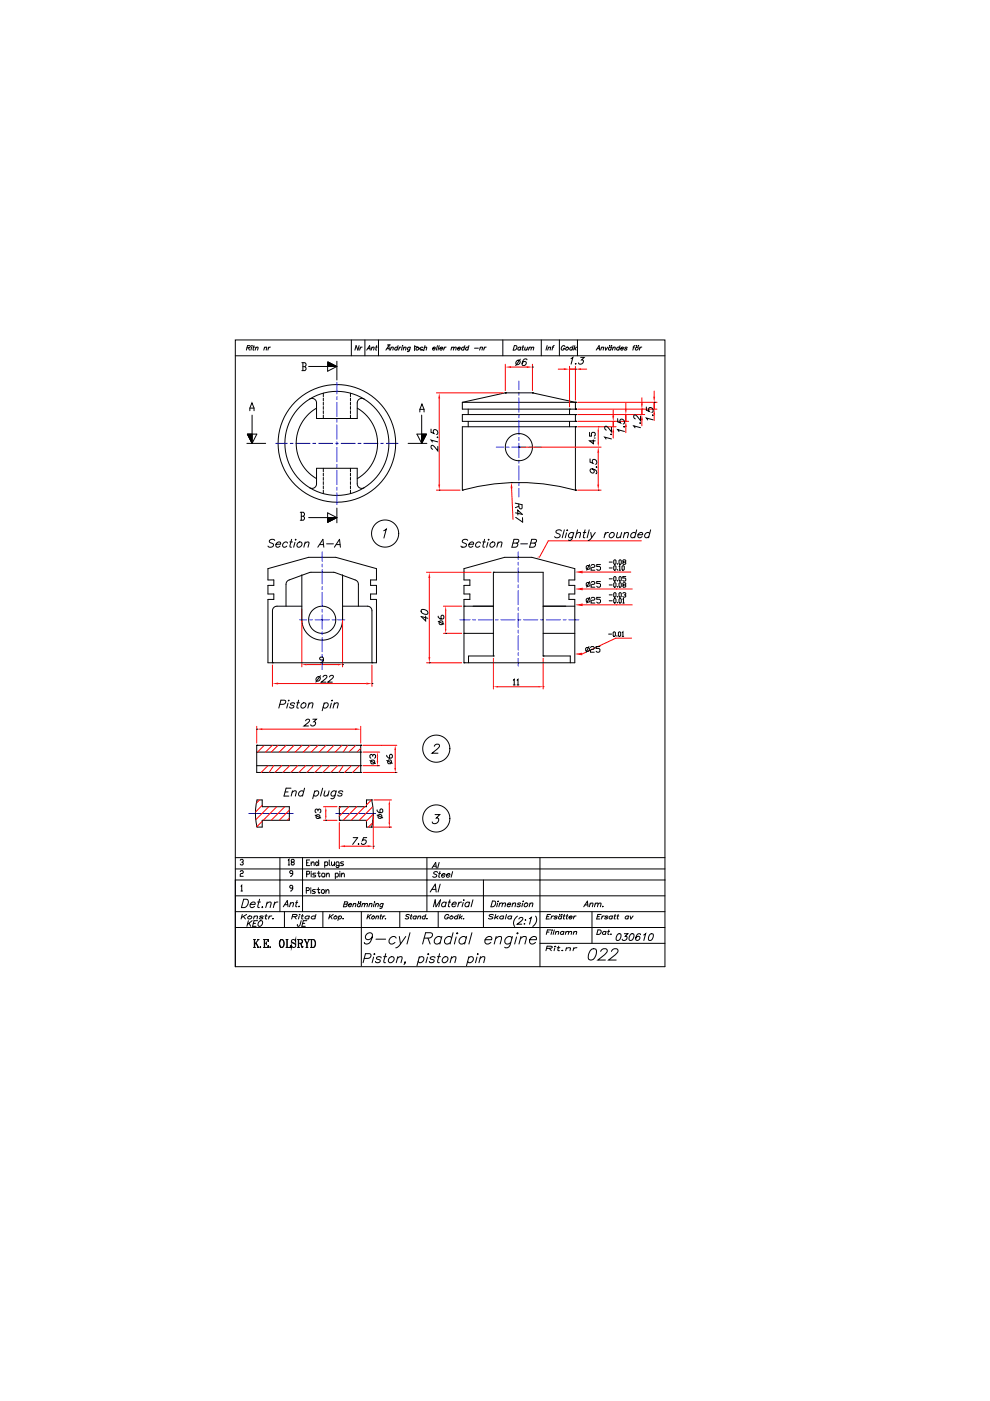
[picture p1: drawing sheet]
<svg xmlns="http://www.w3.org/2000/svg" width="210mm" height="297mm" viewBox="0 0 210 297" stroke-linecap="round" stroke-linejoin="round" font-family="sans-serif">
<g fill="none" stroke="#000" stroke-width=".21">
<path d="M49.9 75.4h91.1M52.4 73.7h.5l.2-.4h-.6l-.2 .9M52.7 73.7l.2 .5M53.4 73.6l-.2 .6M53.4 73.3h.1M53.7 73.6h.3M53.9 73.3l-.2 .7 .2 .2M54.2 73.8l.5-.2-.1 .6M54.3 73.6l-.2 .6M56.1 73.8l.5-.2-.1 .6M56.1 73.6l-.1 .6M57 73.6l-.2 .6"/>
<path d="M57.4 73.6l-.5 .3M74.5 72.1v3.3M76.2 73.3l-.3 .9-.4-.9-.2 .9M76.5 73.6l-.2 .6M76.8 73.6l-.4 .3M77.4 72.1v3.3M77.8 74.2l.6-.9 .1 .9M78 73.9h.5M78.9 73.8l.5-.2-.2 .6M78.9 73.6l-.2 .6M79.7 73.6h.3M79.9 73.3l-.2 .7 .2 .2"/>
<path d="M80.3 72.1v3.3M81.9 74.2l.6-.9 .1 .9M82.1 73.9h.4M82.3 73.1h.1M82.6 73.1h.1M82.9 73.8l.5-.2-.1 .6M83 73.6l-.2 .6M84.3 73.7a.31 .31 0 0 0-.5 0 .31 .31 0 0 0 .3 .5l.1-.1M84.4 73.3l-.2 .9M84.7 73.6l-.2 .6M85.1 73.6l-.5 .3M85.3 73.6l-.2 .6"/>
<path d="M85.3 73.3h.1M85.6 73.8l.5-.2-.1 .6M85.7 73.6l-.2 .6M87 73.7a.31 .31 0 0 0-.5 0 .31 .31 0 0 0 .3 .5l.1-.1M87 73.6l-.2 .8-.4 .1M89.7 73.7a.31 .31 0 0 0-.5 0 .31 .31 0 0 0 .3 .5l.1-.1M90 73.8l.5-.2-.1 .6M90.1 73.3l-.2 .9M91.8 73.9l.5-.1a.3 .3 0 0 0-.4-.2 .3 .3 0 0 0-.1 .4 .3 .3 0 0 0 .5 .1M92.8 73.3l-.3 .9M93.2 73.3l-.3 .9M93.3 73.9l.6-.1a.29 .29 0 0 0-.4-.2 .29 .29 0 0 0-.1 .4 .29 .29 0 0 0 .4 .1"/>
<path d="M94.3 73.6l-.2 .6M94.6 73.6l-.4 .3M95.8 73.8l.5-.2-.2 .6M95.8 73.6l-.2 .6M96.3 73.8l.5-.2-.1 .6M97.1 73.9l.5-.1a.29 .29 0 0 0-.4-.2 .29 .29 0 0 0-.1 .4 .29 .29 0 0 0 .5 .1M98.5 73.7a.31 .31 0 0 0-.4-.1 .31 .31 0 0 0-.2 .4 .31 .31 0 0 0 .4 .2l.1-.1M98.6 73.3l-.3 .9M99.3 73.7a.31 .31 0 0 0-.5 0 .31 .31 0 0 0 .3 .5l.1-.1M99.5 73.3l-.3 .9M100.6 73.8h.9M101.8 73.8l.5-.2-.1 .6"/>
<path d="M101.9 73.6l-.2 .6M102.8 73.6l-.2 .6M103.1 73.6l-.4 .3M106.7 72.1v3.3M109.1 73.3h.3a.57 .57 0 0 1 .1 .7 .57 .57 0 0 1-.7 .2zM110.4 73.7a.31 .31 0 0 0-.5 0 .31 .31 0 0 0 .3 .5l.1-.1M110.5 73.6l-.2 .6M110.8 73.6h.3M111 73.3l-.2 .7 .1 .2M111.4 73.6l-.1 .6 .5-.2M111.9 73.6l-.2 .6M112.2 73.8l.5-.2-.1 .6"/>
<path d="M112.3 73.6l-.2 .6M112.7 73.8l.5-.2-.1 .6M114.8 72.1v3.3M116.1 73.3l-.3 .9M116.3 73.8l.5-.2-.1 .6M116.3 73.6l-.1 .6M117.1 73.6h.3M117.6 73.3l-.3 .1-.2 .8M118.7 72.1v3.3M119.8 73.5a.46 .46 0 0 0-.6-.1 .46 .46 0 0 0-.2 .6 .35 .35 0 0 0 .4 .2 .35 .35 0 0 0 .3-.3h-.2M121.4 73.7a.31 .31 0 0 0-.5 0 .31 .31 0 0 0 .3 .5l.1-.1M121.6 73.3l-.3 .9"/>
<path d="M121.9 73.3l-.2 .9M122 73.9l.2 .3M122.3 73.6l-.6 .4M122.5 72.1v3.3M126.5 74.2l.6-.9 .1 .9M126.7 73.9h.4M127.5 73.8l.5-.2-.1 .6M127.6 73.6l-.2 .6M128.4 73.6l.1 .6 .4-.6M129.3 73.3h.1M129.7 73.7a.31 .31 0 0 0-.6 0 .31 .31 0 0 0 .3 .5l.2-.1M129.7 73.3h.1"/>
<path d="M129.7 73.6l-.2 .6M130 73.8l.5-.2-.1 .6M130.1 73.6l-.2 .6M131.4 73.7a.31 .31 0 0 0-.6 0 .32 .32 0 0 0 .4 .5l.1-.1M131.5 73.3l-.2 .9M131.7 73.9l.5-.1a.29 .29 0 0 0-.4-.2 .29 .29 0 0 0-.1 .4 .29 .29 0 0 0 .5 .1M133 73.7l-.1-.1-.4 .1 .4 .2v.3l-.5-.1M134.3 73.6h.3M134.7 73.3l-.3 .1-.2 .8M135 73.3h.1M135.4 73.3h.1M135.8 73.6l-.2 .6"/>
<path d="M136.1 73.6l-.4 .3M98.1 86.7h23.9M98.1 87.9h23.9M98.1 89.3h23.9M98.1 90.5h23.9M107.2 83.3l-9.1 2h23.9M65.5 118.1h5.7M56.8 127.1v13.4M57.8 129.5v11M64 131.4a4.3 4.3 0 0 0 4.3 4.3 4.3 4.3 0 0 0 4.4-4.3M66 121.3h4.7M49.9 189.9h91.1"/>
<path d="M49.9 193.3h91.1M49.9 196.6h91.1M49.9 181.8h91.1M49.9 184.2h91.1M51.4 193.8l-.3 1M51.6 194.3l.5 .5M51.7 190.6h.6a.97 .97 0 0 1 .4 1.1 .97 .97 0 0 1-.9 .7h-.6zM52.3 193.8l-1.1 .7M52.7 194.3l.6-.1a.39 .39 0 0 1-.2 .6 .39 .39 0 0 1-.5-.4zM53.1 191.7h1v-.2a.58 .58 0 0 0-.7-.3 .58 .58 0 0 0-.4 .7l.1 .2a.52 .52 0 0 0 .4 .3 .52 .52 0 0 0 .5-.3M53.9 194.3l.4-.1h.3l-.1 .6M54 194.2l-.2 .6"/>
<path d="M54.7 191.2h.5M55.1 190.6l-.4 1.5v.2l.3 .1M55.5 192.3h.2zM55.8 194.3l-.2-.1h-.4v.2l.5 .1v.2l-.3 .1-.4-.1M56.2 194.2h.5M56.5 193.8l-.2 .8 .3 .2M56.6 191.5l.5-.3 .4 .1-.2 1.1M56.7 191.2l-.3 1.2M57.1 194.2l-.1 .6M57.7 194.2l-.6 .2M57.8 194.8h.2zM58.3 191.2l-.3 1.2"/>
<path d="M59 191.2a.77 .77 0 0 0-.9 .5M59.4 181.8v11.5M60.1 192.2l.8-1.3 .2 1.3M60.3 193.3v3.3M60.4 191.8h.6M61.1 182.4l.2-.2v1.2M61.1 183.4h.4M61.6 191.6l.4-.3 .3 .1-.2 .8M61.6 191.3l-.2 .9M61.9 182.8l-.1-.2 .1-.4h.4l.1 .2-.1 .4h-.4l-.1 .2 .1 .4h.4l.1-.2-.1-.4M62 194.3h.8l.2-.3-.3-.2h-.6l-.2 1M62.1 185.2h-.5l-.1-.2 .1-.4h.3l.2 .2v.6l-.5 .4"/>
<path d="M62.5 194.3l.3 .5M62.7 191.3h.4M63 190.9l-.3 1.1v.2h.3M63.4 192.2h.1zM63.5 194.2l-.2 .6M63.5 193.9h.1zM63.9 194.2h.5M64.2 181.8v11.5M64.2 193.8l-.2 .8 .3 .2M65 182.9h.4M65 185.3h.5l.2-.2-.2-.4h-.5v1.2M65.6 194.3a.44 .44 0 0 0-.6-.1 .44 .44 0 0 0-.2 .6l.7-.1"/>
<path d="M65.6 194.2l-.2 .6M65.7 182.3h-.7v1.2h.7M66 183.1l.5-.4 .1 .2v.6M66 182.7v.8M66 184.7v.2M66 185.1v.8M66.9 194.3a.5 .5 0 0 0-.6-.1 .5 .5 0 0 0-.3 .5l.3 .1 .5-.1M67 185.1h-.5l-.2 .2 .2 .2h.3l.2 .2-.2 .2h-.5M67 193.8l-.2 1M67.1 182.7l.5 .4-.3 .4-.3-.2zM67.3 185.1h.6M67.6 182.3v1.2"/>
<path d="M67.6 184.7v1l.2 .2 .1-.2M68.4 185.1h.3l.2 .2-.2 .6h-.3l-.2-.2zM68.5 193.3v3.3M68.9 182.9l.1-.2h.4l.1 .2-.1 .6h-.5M68.9 182.7v1.2M69.2 185.5l.5-.4 .1 .2v.6M69.2 185.1v.8M69.8 182.3v1l.2 .2M70 193.8l-.3 1M70.1 194.3l.3 .5M70.3 182.7v.6l.2 .2 .4-.4M70.7 193.8l-.9 .7"/>
<path d="M70.9 182.7v.8M71.1 185.3l.2-.2h.3l.2 .2-.2 .6h-.5M71.1 185.1v1.2M71.9 194.3a.31 .31 0 0 1 .5 0 .31 .31 0 0 1-.2 .5l-.4-.1M71.9 183.5h-.5l-.1-.2 .1-.6h.3l.2 .2v.8l-.2 .2h-.3l-.1-.2M71.9 194.2l-.2 .9M72.1 184.7v.2M72.1 185.1v.8M72.4 185.5l.5-.4 .1 .2v.6M72.4 185.1v.8M72.8 194.7h.1M72.9 182.7h-.5l-.2 .2 .2 .2h.3l.2 .2-.2 .2h-.5"/>
<path d="M73 191.7h.6v.3l-.3 .2h-.5l.3-1 .6 .1v.3l-.3 .1M73.9 191.8l.7-.1a.33 .33 0 0 0-.6 0 .33 .33 0 0 0 .2 .5l.3-.1M74.9 191.7l.3-.2 .3 .1-.1 .6M75 191.5l-.2 .7M76 191.2h.1M76.5 191.7a.34 .34 0 0 0-.5-.2 .34 .34 0 0 0-.2 .4 .34 .34 0 0 0 .4 .3l.1-.1M76.5 191.2h.1M76.5 191.5l-.2 .7M76.6 193.3v11.5M76.8 191.7l.4-.2 .2 .1-.1 .6M76.9 191.5l-.2 .7M77.4 191.7l.3-.2 .2 .1-.1 .6"/>
<path d="M78.1 193.8l-.3 1M78.2 194.3l.3 .5M78.4 191.7l.3-.2 .2 .1-.1 .6M78.4 191.5l-.2 .7M78.7 193.8l-.8 .7M79.4 191.6l-.2 .6M79.4 191.2h.1M79.7 191.7l.3-.2 .3 .1-.2 .6M79.8 191.5l-.2 .7M79.8 194.3l.5-.1-.1 .6M79.8 194.2l-.1 .6M80.6 194.2h.3"/>
<path d="M80.8 193.8l-.2 .8 .2 .2M81.2 191.7a.34 .34 0 0 0-.4-.2 .34 .34 0 0 0-.2 .4 .34 .34 0 0 0 .4 .3l.1-.1M81.3 194.2l-.2 .6M81.3 191.5l-.3 1h-.4M81.6 194.2l-.4 .2M81.8 194.7h.1M84.8 193.3v3.3M86.8 194l-.2-.2-.5 .2 .1 .2 .5 .2v.3l-.3 .1-.5-.1M87 194.2h.4M87.3 193.8l-.2 .8 .2 .2M88.3 194.3a.33 .33 0 0 0-.6 0 .33 .33 0 0 0 .2 .5l.3-.1M88.3 194.2l-.1 .6"/>
<path d="M88.7 194.3l.5-.1-.1 .6M88.7 194.2l-.1 .6M90.2 194.3a.33 .33 0 0 0-.5 0 .33 .33 0 0 0 .2 .5l.2-.1M90.3 193.8l-.2 1M90.6 194.7h.1M90.6 186.5v6.8M91.2 189.1l1.1-1.7 .2 1.7M91.6 188.5h.8M91.9 192.2l.4-1.5 .2 1.5 .9-1.5-.3 1.5M92.9 193.3v3.3M93.4 187.4l-.5 1.7M94.6 191.4a.53 .53 0 0 0-.8 0 .53 .53 0 0 0 .1 .8l.6-.2"/>
<path d="M94.7 191.2l-.3 1M95.1 191.2h.5M95.2 194.1a.5 .5 0 0 0-.8 0 .5 .5 0 0 0 .1 .7h.4l.2-.4h-.3M95.4 190.7l-.3 1.2v.2l.3 .1M95.9 191.6h.8l.1-.1a.47 .47 0 0 0-.8 0 .47 .47 0 0 0 .3 .7l.3-.2M97.1 194.3a.34 .34 0 0 0-.5-.2 .34 .34 0 0 0-.2 .4 .34 .34 0 0 0 .5 .3l.1-.1M97.2 193.8l-.3 1M97.4 191.2l-.3 1M97.6 193.8l-.2 1M97.7 194.4l.2 .4M97.9 191.2l-.4 .1-.3 .3M98.1 194.2l-.7 .4"/>
<path d="M98.3 191.3l-.3 .9M98.3 194.7h.1M98.3 190.8h.2zM99.6 191.4a.53 .53 0 0 0-.8 0 .53 .53 0 0 0 .1 .8l.5-.2M99.6 191.2l-.2 1M100.3 190.7l-.4 1.5M102.5 186.5v10.1M104.5 191h.4a.72 .72 0 0 1 .1 .9 .72 .72 0 0 1-.9 .3zM104.7 194l-.3-.2-.6 .2 .1 .2 .5 .2 .1 .3-.4 .1-.5-.1M105.2 193.8l-.3 1M105.3 194.4l.3 .4M105.5 191.5l-.2 .7"/>
<path d="M105.6 191.1h.1zM105.7 194.2l-.8 .4M106 191.6l.3-.2 .3 .1-.2 .7M106 191.4l-.2 .8M106.6 191.6l.4-.2 .2 .1-.1 .7M106.8 194.3a.39 .39 0 0 0-.6-.1 .39 .39 0 0 0 0 .6l.5-.1M106.8 194.2l-.1 .6M107.4 193.8l-.2 1M107.6 191.8h.7v-.2a.39 .39 0 0 0-.6 0 .39 .39 0 0 0 .2 .6l.3-.2M108.5 194.3a.39 .39 0 0 0-.6-.1 .39 .39 0 0 0 0 .6l.5-.1M108.6 194.2l-.2 .6M108.7 191.6l.4-.2 .3 .1-.2 .7"/>
<path d="M108.8 191.4l-.2 .8M109.8 194.2a1.63 1.63 0 0 0-.6 2.2M110.1 194.8a.44 .44 0 0 1 .4-.3 .44 .44 0 0 1 .4 .2l-.3 .5-.9 .7h1M110.4 191.6l-.1-.2-.5 .2 .5 .3-.1 .3h-.3l-.2-.2M110.9 191.5l-.2 .7M110.9 191.1h.1zM111.2 195.8h.1zM111.3 191.6a.36 .36 0 0 1 .6-.1 .36 .36 0 0 1-.1 .5l-.3 .2h-.2l-.1-.3zM111.4 195h.1zM112.3 194.7l.4-.2-.4 1.4M112.4 191.6l.3-.2 .3 .1-.1 .7M112.5 191.4l-.3 .8"/>
<path d="M113.6 194.2a1.58 1.58 0 0 1-.6 2.2M114.5 200h26.5M114.5 186.5v18.4M116 194.3h.4M116 197.6h.4M116.8 193.8h-.7l-.3 1h.7M116.9 197.1h-.8l-.2 1M117 194.2l-.2 .6M117 197.5l-.1 .6M117.1 197.2h.1zM117.4 194.2l-.5 .2M117.6 197.1l-.3 1"/>
<path d="M117.9 197.6l.6-.1-.1 .6M117.9 197.4l-.1 .7M118.2 194.3l-.5-.1-.1 .2 .5 .1v.2l-.3 .1-.3-.1M118.7 193.9h.1M119.1 194.3a.34 .34 0 0 0-.4-.2 .34 .34 0 0 0-.2 .4 .34 .34 0 0 0 .4 .3l.1-.1M119.1 193.9h.1M119.2 194.2l-.2 .6M119.5 194.2h.3M119.6 197.6a.37 .37 0 0 0-.6-.1 .37 .37 0 0 0 .1 .6l.4-.2M119.6 197.4l-.1 .7M119.7 193.8l-.2 .8 .2 .2M120 197.6l.6-.1-.1 .6"/>
<path d="M120.1 197.4l-.2 .7M120.1 194.2h.4M120.4 193.8l-.3 .8 .3 .2M120.6 197.6l.6-.1-.1 .6M120.7 194.4l.7-.1a.32 .32 0 0 0-.6 0 .32 .32 0 0 0 .2 .5l.3-.1M121.7 197.6l.6-.1-.1 .6M121.8 197.4l-.2 .7M121.8 194.2l-.2 .6M122.2 194.2l-.5 .2M123.8 192.2l.8-1.2 .1 1.2M124.1 191.8h.6M125.2 191.6l.3-.2 .3 .1-.2 .7"/>
<path d="M125.2 191.4l-.2 .8M125.6 193.3v6.7M126.2 191.6l.4-.2 .3 .1-.2 .7M126.3 191.4l-.2 .8M126.7 194.3h.4M126.8 197.1h.4a.5 .5 0 0 1 .3 .6 .5 .5 0 0 1-.5 .4h-.4zM126.9 191.6l.3-.2 .3 .1-.2 .7M127.5 193.8h-.7l-.2 1h.7M127.7 194.2l-.1 .6M127.8 192.2h.1zM128.2 194.2l-.5 .2M128.5 197.6a.37 .37 0 0 0-.5-.1 .37 .37 0 0 0 0 .6l.4-.2"/>
<path d="M128.6 197.4l-.2 .7M128.9 197.4h.4M128.9 194.3l-.1-.1h-.4v.2l.4 .1v.2l-.2 .1-.4-.1M129.2 197.1l-.3 .8 .3 .2M129.5 198h.1zM129.9 194.3a.35 .35 0 0 0-.5-.2 .35 .35 0 0 0-.2 .4 .35 .35 0 0 0 .5 .3l.1-.1M129.9 194.2l-.1 .6M130.2 194.2h.4M130.5 193.8l-.2 .8 .2 .2M130.9 194.2h.4M131.1 198l.4-.1a.81 .81 0 0 1 .1 1 .81 .81 0 0 1-.8 .4v-.8zM131.1 193.8l-.2 .8 .2 .2"/>
<path d="M132.4 197.9h.8l-.6 .6h.2a.53 .53 0 0 1-.1 .8 .53 .53 0 0 1-.7-.2M133.3 194.3a.34 .34 0 0 0-.6 0 .34 .34 0 0 0 .3 .5l.2-.1M133.3 194.2l-.1 .6M133.7 194.2l.1 .6 .5-.6M133.8 198h.6a.86 .86 0 0 1 0 .9 .86 .86 0 0 1-.9 .4v-.8zM135.9 198.1l-.1-.1a.79 .79 0 0 0-.9 .4 .79 .79 0 0 0 .2 1 .46 .46 0 0 0 .6-.4 .46 .46 0 0 0-.3-.5l-.6 .4M136.5 198.2l.4-.3-.3 1.5M138 198h.5a.86 .86 0 0 1 0 .9 .86 .86 0 0 1-.9 .4l-.1-.6zM141 186.5h-91.1v18.4M115.9 201h1l.3-.2-.4-.2h-.7l-.3 .9M116.5 201l.4 .5M117.7 200.6h.1z"/>
<path d="M117.7 200.9l-.2 .6M118.2 200.9h.6M118.5 200.6l-.2 .7 .4 .2M119.2 201.5h.1zM120.1 201.1l.9-.2-.1 .6M120.2 200.9l-.2 .6M121.7 200.9l-.2 .6M122.4 200.9h-.5l-.3 .3M125.5 201.2l.4-.1 .5 .1a1.8 1.8 0 0 1-1 2.3l-.5-.1a1.98 1.98 0 0 1 .6-2.2zM127.4 201.7a.74 .74 0 0 1 .7-.6 .74 .74 0 0 1 .7 .5l-.5 .8-1.5 1.1h1.6M129.7 201.7a.73 .73 0 0 1 .7-.6 .73 .73 0 0 1 .7 .5l-.6 .8-1.4 1.1h1.6"/>
<circle cx="88.5" cy="73.9" r=".32"/>
<circle cx="120.2" cy="73.9" r=".32"/>
<circle cx="135" cy="73.9" r=".32"/>
<circle cx="71.5" cy="94" r="11"/>
<circle cx="71.5" cy="94" r="12.5"/>
<circle cx="68.3" cy="131.4" r="2.88"/>
<circle cx="71.1" cy="194.5" r=".33"/>
<circle cx="79.1" cy="194.5" r=".32"/>
<circle cx="95.7" cy="194.5" r=".34"/>
</g>
<g fill="none" stroke="#00f" stroke-width=".21">
<path d="M58.5 94h2.5M61.6 94h.6M62.8 94h3M66.4 94h.6M67.6 94h3M71.2 94h.6M72.4 94h3M76 94h.6M77.2 94h3M80.8 94h.6M82 94h2.4M68.3 117v2"/>
<path d="M68.3 119.6v.6M63.5 131.4h1.5M65.6 131.4h.6M66.8 131.4h3M68.3 120.8v3M68.3 124.4v.6M68.3 125.6v3M68.3 129.2v.6M68.3 130.4v3M68.3 134v.6M68.3 135.2v3M68.3 138.8v.6"/>
<path d="M68.3 140v1.9M70.4 131.4h.6M71.6 131.4h1.5"/>
</g>
<path d="M64 129.1v12.3M65 140.9h6.7" fill="none" stroke="#f00" stroke-width=".21"/>
<path d="M64 140.9l1-.2v.3z" fill="#f00"/>
<path d="M65.5 118.1l-8.7 2.4v2.4h1.3v1.2h-1.3v1.8h1.3v1.2h-1.3M64 128.5h-5.3a.96 .96 0 0 0-.9 1M64 121.8v9.6M66 121.3l-4.6 1.6a.97 .97 0 0 0-.7 1v4.6M68.6 139.9h-.6l-.2-.4 .2-.2h.4l.2 .2v.6l-.4 .4h-.2M78.9 129.5v11M79.9 127.1v13.4" fill="none" stroke="#000" stroke-width=".21"/>
<path d="M72.7 129.1v12.3" fill="none" stroke="#f00" stroke-width=".21"/>
<path d="M71.7 140.7l1 .2-1 .1z" fill="#f00"/>
<g fill="none" stroke="#000" stroke-width=".21">
<path d="M71.2 118.1l8.7 2.4v2.4h-1.3v1.2h1.3v1.8h-1.3v1.2h1.3M70.7 121.3l4.6 1.6a.96 .96 0 0 1 .7 1v4.6M72.7 121.8v9.6M72.7 128.5h5.2a.95 .95 0 0 1 1 1M54.5 158h.1M54.5 159.4h22M54.5 158v5.7h22M54.5 158h22M72.7 140.9h.1M54.5 162.3h22M61.4 171h-5.8v-1.4h-1.1l-.3 2.8 .3 2.9h1.1v-1.4h5.8M72 173.9h5.7"/>
<path d="M72 171h5.7"/>
</g>
<path d="M52.8 172.4h9.4M71.2 172.4h8.5" fill="none" stroke="#00f" stroke-width=".21"/>
<path d="M68.9 172.9h.4l-.2 1z" fill="#f00"/>
<path d="M61.4 171v2.9M66.8 172.8l1.2 .6M67 172.9l.2-.2h.4l.2 .2v.4l-.2 .2h-.4l-.2-.2zM67.4 171.9l-.2-.4-.4 .2v.4l.2 .2M67.4 171.7l.2-.2 .4 .2v.4l-.2 .2M69.1 173.9h.1M72 173.9h.1M72 171v2.9" fill="none" stroke="#000" stroke-width=".21"/>
<path d="M68.6 173.9h2.9M68.6 171h2.9" fill="none" stroke="#f00" stroke-width=".21"/>
<path d="M69.1 171l.2 1h-.4z" fill="#f00"/>
<path d="M69.1 172v.9M79.3 175.3h3.8M82.6 170.5v3.9" fill="none" stroke="#f00" stroke-width=".21"/>
<path d="M98.1 85.3v1.4M98.1 90.5v13.4M72 171h.1M77.7 173.9v1.4h1.1M78.8 169.6l.4 2.8-.4 2.9M78.8 175.3h.1M80 171.7v.2l.4 .4h.6l.2-.2v-.4l-.2-.2-.4 .2v.6M80 172.8l1.2 .6M80.4 172.7h.4l.2 .2v.4l-.2 .2h-.4l-.2-.2v-.4z" fill="none" stroke="#000" stroke-width=".21"/>
<path d="M82.4 174.4h.3l-.1 .9z" fill="#f00"/>
<g fill="none" stroke="#000" stroke-width=".21">
<path d="M98.1 87.9v1.4M99.3 86.7v1.2M99.3 89.3v1.2M76.5 158v5.7M76.5 163.7h.1M76.5 162.3h.1M78.5 161.2l1.2 .6M78.8 169.6h.1M78.8 169.6h-1.1v1.4M78.9 161.1h.4l.2 .2v.4l-.2 .2h-.4l-.2-.2v-.4zM79.1 160.3l-.2-.4-.4 .2v.4l.2 .2M79.1 160.1l.2-.2 .4 .2v.4l-.2 .2"/>
<path d="M80.1 162.3h.1M82.6 175.3h.1"/>
</g>
<path d="M81 158h3.2M77 163.7h7.2M77 162.3h3.5M79.3 169.6h3.8M80.1 160.4v.9" fill="none" stroke="#f00" stroke-width=".21"/>
<path d="M79.9 161.3h.3l-.1 1z" fill="#f00"/>
<path d="M76.5 158h.1M76.5 159.4h.1" fill="none" stroke="#000" stroke-width=".21"/>
<path d="M77 159.4h3.5M77 158h4" fill="none" stroke="#f00" stroke-width=".21"/>
<path d="M80.1 159.4l.1 1h-.3z" fill="#f00"/>
<path d="M82 160.1v.2l.4 .4h.6l.2-.2v-.4l-.4-.2-.2 .2v.6M82 161.2l1.2 .6M82.2 161.3l.2-.2h.4l.2 .2v.4l-.2 .2h-.4l-.2-.2z" fill="none" stroke="#000" stroke-width=".21"/>
<path d="M83.8 158.8v4.3" fill="none" stroke="#f00" stroke-width=".21"/>
<g fill="#f00">
<path d="M82.6 169.6l.1 .9h-.3z"/>
<path d="M83.7 162.8h.3l-.2 .9z"/>
</g>
<path d="M83.8 163.7h.1" fill="none" stroke="#000" stroke-width=".21"/>
<path d="M83.8 158l.2 .9h-.3z" fill="#f00"/>
<g fill="none" stroke="#000" stroke-width=".21">
<path d="M52.4 94h4M52.5 92h2l-1 2zM52.5 92v.1M52.6 92l-.1 .1M52.7 92l-.2 .2M52.8 92l-.2 .2M52.9 92l-.3 .3M53 92l-.4 .4M53 87.1v-.6l.4-1.1 .5 1.1v.6M53 86.5h.9M53 92l-.3 .4M53.1 92l-.4 .5"/>
<path d="M53.2 92l-.5 .5M53.3 92l-.6 .6M53.4 92l-.6 .6M53.5 88v6M53.5 92.5l-.5 .5M53.5 92.4l-.6 .6M53.5 92.4l-.6 .5M53.5 92.3l-.6 .6M53.5 92.2l-.6 .6M53.5 92.1l-.7 .6M53.5 92l-.7 .7M53.5 92.6l-.5 .5"/>
<path d="M53.5 92.7l-.5 .4M53.5 92.8l-.4 .4M53.5 92.9l-.4 .3M53.5 93l-.4 .3M53.5 93l-.4 .4M53.5 93.1l-.3 .3M53.5 93.2l-.3 .3M53.5 93.3l-.3 .2M53.5 93.4l-.2 .2M53.5 93.5l-.2 .1M53.5 93.5l-.2 .2M53.5 93.6l-.2 .2"/>
<path d="M53.5 93.7l-.1 .1M53.5 93.8l-.1 .1M53.5 93.9h-.1M53.5 94h.1M112.8 118.1l9.1 2.4M115.2 139.1h5.8M115.2 134.3h6.7M115.2 128.5h6.7M90.6 181.8v4.8"/>
</g>
<path d="M116.3 114.6h19.7" fill="none" stroke="#f00" stroke-width=".21"/>
<path d="M97.6 131.4h2.1M100.3 131.4h.6M101.5 131.4h3M105.1 131.4h.6M106.3 131.4h3M109.9 131.4h.6M111.1 131.4h3M114.7 131.4h.6M115.9 131.4h3M119.5 131.4h.6M120.7 131.4h2.1" fill="none" stroke="#00f" stroke-width=".21"/>
<path d="M104.7 145.6l.9-.2v.3z" fill="#f00"/>
<path d="M107.1 118.1l-8.7 2.4M104.7 121.3h5.2" fill="none" stroke="#000" stroke-width=".21"/>
<path d="M94.4 133.3h.3l-.2 1z" fill="#f00"/>
<g fill="none" stroke="#000" stroke-width=".21">
<path d="M92.9 130.6v.2l.4 .4h.6l.2-.2v-.4l-.4-.2-.2 .2v.6M92.9 131.7l1.2 .6M93.1 131.8l.2-.2h.4l.2 .2v.4l-.2 .2h-.4l-.2-.2zM94.5 134.3h.1M98.4 134.3h.1M98.4 134.3h6.3M98.4 122.9h1.3M98.4 124.1h1.3M98.4 125.9h1.3M98.4 128.5h6.3M99.7 127.1h-1.3v13.4M104.7 139.1h-5.3v1.4"/>
<path d="M104.7 139.1h.1M104.7 121.3v17.8"/>
</g>
<path d="M94.1 134.3h3.8M94.1 128.5h3.8M94.5 129.5v3.8M104.7 139.5v6.6" fill="none" stroke="#f00" stroke-width=".21"/>
<path d="M94.5 128.5l.2 1h-.3z" fill="#f00"/>
<path d="M98.4 128.5h.1M98.4 120.5v2.4M98.4 124.1v1.8M99.7 122.9v1.2M99.7 125.9v1.2M100.3 128.5h4.4M115.2 121.3v17.8M108.9 144.2l.2-.2v1.2M108.9 145.2h.4M109.7 144.2l.2-.2v1.2M109.7 145.2h.4" fill="none" stroke="#000" stroke-width=".21"/>
<path d="M109.9 117v1.6M109.9 119.2v.6M109.9 120.4v3M109.9 124v.6M109.9 125.2v3M109.9 128.8v.6M109.9 130v3M109.9 133.6v.6M109.9 134.8v3M109.9 138.4v.6M109.9 139.6v1.6" fill="none" stroke="#00f" stroke-width=".21"/>
<path d="M115.2 139.5v6.6M105.6 145.6h8.6" fill="none" stroke="#f00" stroke-width=".21"/>
<path d="M114.2 145.4l1 .2-1 .1z" fill="#f00"/>
<path d="M116.3 114.6l-1.9 3.5M115.2 145.6h.1" fill="none" stroke="#f00" stroke-width=".21"/>
<path d="M107.1 118.1h5.7M109.9 121.3h5.3M115.2 139.1h.1" fill="none" stroke="#000" stroke-width=".21"/>
<path d="M113.9 118.1l.4-.1 .3 .2z" fill="#f00"/>
<path d="M121 139.1v1.4M121.9 127.1v13.4M125.2 137.3l.2-.2h.4l.2 .2-.2 .4h-.4l-.2 .2v.4h.8M127.2 137.1h-.8v.4h.6l.2 .2v.4l-.2 .2h-.4l-.2-.2" fill="none" stroke="#000" stroke-width=".21"/>
<path d="M130.6 135.3l-7.1 3.3" fill="none" stroke="#f00" stroke-width=".21"/>
<path d="M121.8 138.6l1.7-.2v.5z" fill="#f00"/>
<g fill="none" stroke="#000" stroke-width=".21">
<path d="M125.4 119.9l.2-.2h.4l.2 .2-.2 .4h-.4l-.2 .2v.4h.8M127.4 119.7h-.8v.4h.6l.2 .2v.4l-.2 .2h-.4l-.2-.2M120.7 122.9v1.2M124.4 137.3h.4l.2 .2v.4l-.2 .2h-.4l-.2-.2v-.4zM124.9 137.1l-.6 1.2M125.4 123.5l.2-.2h.4l.2 .2-.2 .4h-.4l-.2 .2v.4h.8M125.4 126.8l.2-.2h.4l.2 .2-.2 .4h-.4l-.2 .2v.4h.8M127.4 123.3h-.8v.4h.6l.2 .2v.4l-.2 .2h-.4l-.2-.2M127.4 126.6h-.8v.4h.6l.2 .2v.4l-.2 .2h-.4l-.2-.2M129.1 134.4h.6M130.1 134.1l.1-.2 .3 .2v.6l-.1 .2-.3-.2zM130.9 134.7v.2"/>
<path d="M131.2 134.1l.1-.2 .4 .2v.6l-.2 .2-.3-.2zM132 134.1l.1-.2v1M132 134.9h.3"/>
</g>
<path d="M123.6 128.2h7.1M123.6 124.9h7.1M123.6 121.3h6.9M130.6 135.3h3.4" fill="none" stroke="#f00" stroke-width=".21"/>
<path d="M121.9 128.2l1.7-.3v.6z" fill="#f00"/>
<path d="M120.7 124.1h1.2v1.8h-1.2v1.2h1.2" fill="none" stroke="#000" stroke-width=".21"/>
<path d="M121.9 124.9l1.7-.3v.5z" fill="#f00"/>
<path d="M120.7 122.9h1.2M124.3 123.7l.2-.2h.4l.2 .2v.4l-.2 .2h-.4l-.2-.2zM124.5 126.8h.4l.2 .2v.4l-.2 .2h-.4l-.2-.2v-.4zM125 126.6l-.6 1.2M125 123.3l-.6 1.2" fill="none" stroke="#000" stroke-width=".21"/>
<path d="M121.9 121.3l1.7-.3v.5z" fill="#f00"/>
<g fill="none" stroke="#000" stroke-width=".21">
<path d="M67.1 99.3v3.3a.96 .96 0 0 1-1.4 .8M68.6 99.3v.7M74.3 99.3v.7M75.8 99.3v3.3a.96 .96 0 0 0 1.4 .8M89.1 87.3v-.5l.4-1.2 .4 1.2v.5M89.1 86.8h.8M107.2 83.3h.1M107.2 83.3h5.7M110.1 94.8h.1M112.9 83.3h.1M112.9 83.3l9.1 2v1.4M120.8 86.7v1.2"/>
<path d="M120.8 89.3v1.2M122 90.5h.1M122 89.3h.1M122 86.7h.1M122 87.9h.1M122 87.9v1.4M122 90.5v13.4M125 91.7v.8h.4v-.6l.2-.2h.4l.2 .2v.4l-.2 .2M125.8 93.3v.8l-.8-.6h1.2M126 92.9h.2M63.7 108.6h.7l.2 .3-.2 .5M63.9 109.4h.5l.2 .6-.2 .3h-.7"/>
<path d="M63.9 108.6v1.7M65.5 109.7h6M68.6 100.3v.6M68.6 101.2v.6M68.6 102.1v.6M68.6 103v.6M68.6 103.9v.7M69.5 108.7l2 1-2 1zM69.5 109.7l.7 .7M69.5 109.8l.6 .6M69.5 109.9l.5 .5M69.5 110l.5 .5"/>
<path d="M69.5 110.1l.4 .4M69.5 110.2l.4 .3M69.5 110.2l.3 .4M69.5 110.3l.3 .3M69.5 110.4l.2 .2M69.5 110.5l.2 .1M69.5 110.6l.1 .1M69.5 110.7h.1M69.6 109.7l.6 .7M69.7 109.7l.6 .6M69.8 109.7l.6 .6M69.9 109.7l.5 .5"/>
<path d="M70 109.7l.5 .5M70.1 109.7l.4 .5M70.2 109.7l.4 .5M70.2 109.7l.5 .4M70.3 109.7l.4 .4M70.4 109.7l.4 .4M70.5 109.7l.3 .3M70.6 109.7l.3 .3M70.7 109.7l.2 .3M70.8 109.7l.2 .3M70.8 109.7l.2 .2M70.9 109.7l.2 .2"/>
<path d="M71 109.7l.2 .2M71.1 109.7l.1 .1M71.2 109.7l.1 .1M71.3 109.7v.1M71.4 109.7v.1M71.4 109.7h.1M71.5 107.7v3.1M74.3 100.3v.6M74.3 101.2v.6M74.3 102.1v.6M74.3 103v.6M74.3 103.9v.7"/>
<path d="M125 119.7l-.6 1.2M129.2 119.2h.7M130.2 118.8l.1-.1 .4 .1v.7l-.2 .1-.3-.1zM131 119.5v.1M131.3 118.8l.2-.1 .3 .1v.7l-.2 .1-.3-.1zM132.3 119.2l-.2-.2 .2-.3 .4 .1-.1 .4-.5 .1 .2 .3 .4-.1-.1-.3M121.9 120.5v2.4M124.3 120.1l.2-.2h.4l.2 .2v.4l-.2 .2h-.4l-.2-.2zM129.2 122.7h.7M129.2 126.1h.7M129.2 124h.7M129.2 127.4h.7"/>
<path d="M129.2 120.4h.7M130.2 122.4l.1-.2 .4 .2v.6l-.2 .2-.3-.2zM130.2 125.8l.1-.2 .4 .2v.6l-.2 .2-.3-.2zM130.2 123.7l.1-.2 .4 .2v.6l-.2 .2-.3-.2zM130.2 127l.1-.1 .4 .1v.7l-.2 .1-.3-.1zM130.2 120.1l.1-.2 .4 .2v.6l-.2 .2-.3-.2zM131 120.7v.2M131 123v.2M131 124.3v.2M131 126.4v.2M131 127.7v.1M131.3 122.4l.2-.2 .3 .2v.6l-.2 .2-.3-.2z"/>
<path d="M131.3 125.8l.2-.2 .3 .2v.6l-.2 .2-.3-.2zM131.3 123.7l.2-.2 .3 .2v.6l-.2 .2-.3-.2zM131.3 127l.2-.1 .3 .1v.7l-.2 .1-.3-.1zM131.3 120.1l.2-.2v1M131.3 120.9h.3M131.9 120.1l.2-.2 .3 .2v.6l-.1 .2-.4-.2zM132.1 125.8l.5-.2 .1 .3-.3 .2M132.1 127l.2-.1v.9M132.1 127.8h.3M132.3 124l-.2-.2 .2-.3 .4 .2-.1 .3-.5 .2 .2 .3 .4-.2-.1-.3M132.6 126.1l.1 .2-.1 .3-.5-.2M132.7 122.2h-.6v.3h.5l.1 .2-.1 .5-.5-.2"/>
<circle cx="110.1" cy="94.8" r="2.88"/>
</g>
<path d="M130.5 121.3h3.3M130.7 128.2h3.4M130.7 124.9h3.4" fill="none" stroke="#f00" stroke-width=".21"/>
<g fill="none" stroke="#00f" stroke-width=".21">
<path d="M71.5 81v2.5M71.5 84.1v.6M71.5 85.3v3M71.5 88.9v.6M71.5 90.1v3M71.5 93.7v.6M71.5 94.9v3M71.5 98.5v.6M71.5 99.7v3M105.3 94.8h1.5M107.4 94.8h.6M108.6 94.8h3"/>
<path d="M110.1 80.8v1.8M110.1 83.2v.6M110.1 84.4v3M110.1 88v.6M110.1 89.2v3M110.1 92.8v.6M110.1 94v3M110.1 97.6v.6M110.1 98.8v3M112.2 94.8h.6M113.4 94.8h1.5M71.5 103.3v.6"/>
<path d="M71.5 104.5v2.4M110.1 102.3v.6M110.1 103.5v1.8"/>
</g>
<path d="M126.9 90.5l.2 .9h-.4z" fill="#f00"/>
<path d="M126.9 91.4v2.4" fill="none" stroke="#f00" stroke-width=".21"/>
<path d="M126.7 93.8h.4l-.2 1z" fill="#f00"/>
<g fill="none" stroke="#000" stroke-width=".21">
<path d="M64 76.9h.7l.2 .3-.2 .5M64.2 77.7h.5l.2 .6-.2 .3h-.7M64.2 76.9v1.7M69.5 76.7h.1M69.6 76.7l-.1 .1M69.7 76.8l-.2 .1M69.7 76.8l-.2 .2M69.8 76.8l-.3 .3M69.8 76.8l-.3 .4M69.9 76.9l-.4 .4M70 76.9l-.5 .5M70 77l-.5 .5"/>
<path d="M70.1 77l-.6 .6M70.2 77l-.7 .7v1l2-1h-6M70.2 77l-.6 .7M70.3 77.1l-.6 .6M70.4 77.1l-.6 .6M70.4 77.2l-.5 .5M70.5 77.2l-.5 .5M70.5 77.2l-.4 .5M70.6 77.2l-.4 .5M70.7 77.3l-.5 .4M70.7 77.3l-.4 .4M70.8 77.3l-.4 .4"/>
<path d="M70.8 77.4l-.3 .3M70.9 77.4l-.3 .3M70.9 77.4l-.2 .3M71 77.4l-.2 .3M71 77.5l-.2 .2M71.1 77.5l-.2 .2M71.2 77.5l-.2 .2M71.2 77.6l-.1 .1M71.3 77.6l-.1 .1M71.3 77.6v.1M71.4 77.6v.1M71.4 77.7h.1"/>
<path d="M71.5 76.6v4M87.9 74.3v-1l2 1M65.7 84.6a.96 .96 0 0 1 1.4 .8v3.3h8.7v-3.3a.96 .96 0 0 1 1.4-.8M67.1 86.5a8.6 8.6 0 0 0 0 15M67.1 99.3h8.7M68.6 83.3v.8M68.6 84.4v.6M68.6 85.3v.6M68.6 86.2v.6M68.6 87.1v.6M68.6 88v.7M74.3 83.3v.8"/>
<path d="M74.3 84.4v.6M74.3 85.3v.6M74.3 86.2v.6M74.3 87.1v.6M74.3 88v.7M75.8 86.5a8.6 8.6 0 0 1 0 15M86.6 94h3.9M88.4 92h2.1l-1.1 2zM89.4 88v6M89.4 92.5l.5 .5M89.4 92.4l.6 .6M89.4 92.4l.6 .5"/>
<path d="M89.4 92.3l.6 .6M89.4 92.2l.7 .6M89.4 92.1l.7 .6M89.4 92.6l.5 .5M89.4 92.7l.5 .4M89.4 92.8l.5 .4M89.4 92.9l.4 .3M89.4 93l.4 .3M89.4 93l.4 .4M89.4 93.1l.3 .3M89.4 93.2l.3 .3M89.4 93.3l.3 .2"/>
<path d="M89.4 93.4l.3 .2M89.4 93.5l.2 .1M89.4 93.5l.2 .2M89.4 93.6l.2 .2M89.4 93.7l.1 .1M89.4 93.8l.1 .1M89.4 93.9h.1M89.4 94h.1M89.4 92l.7 .7M89.5 92l.6 .6M89.6 92l.6 .6M89.7 92l.5 .5"/>
<path d="M89.8 92l.4 .5M89.9 92l.4 .4M90 92l.3 .4M90 92l.3 .3M90.1 92l.2 .2M90.2 92l.2 .2M90.3 92l.1 .1M90.4 92v.1M122 85.3h.1M126.9 90.5h.1M56.8 140.5h23.1M64.8 152.8l.4-.3h.3l.2 .2-.4 .5-.8 .7h.9"/>
<path d="M66.4 152.5h.7l-.5 .5h.2a.53 .53 0 0 1-.1 .8 .53 .53 0 0 1-.8-.2"/>
</g>
<path d="M54.5 154v3.5M55.7 154.6h19.6M76.5 154v3.5" fill="none" stroke="#f00" stroke-width=".21"/>
<g fill="#f00">
<path d="M75.3 154.4l1.2 .2-1.2 .2z"/>
<path d="M54.5 154.6l1.2-.2v.4z"/>
</g>
<g fill="none" stroke="#000" stroke-width=".21">
<path d="M49.9 72.1h91.1v132.8h-91.1zM110.1 94.8h.1M112.9 83.3h.1M58.3 114.6a.62 .62 0 0 0-.7-.3 .62 .62 0 0 0-.5 .6l.8 .4a.6 .6 0 0 1-.3 .7 .6 .6 0 0 1-.8-.2M58.5 115.4h1v-.2a.57 .57 0 0 0-.8-.1 .57 .57 0 0 0 .1 .9l.6-.2M61 115.1a.6 .6 0 0 0-.9 0 .6 .6 0 0 0 .1 .9l.6-.2M61.5 114.9h.5M61.9 114.3l-.4 1.4v.2l.3 .1M62.6 115l-.3 1M62.6 114.4h.2zM63.2 115.1a.49 .49 0 0 1 .7-.1 .49 .49 0 0 1 0 .8l-.2 .1a.44 .44 0 0 1-.6 0 .44 .44 0 0 1-.1-.5zM64.7 115.2l.4-.3 .4 .1-.2 1"/>
<path d="M64.7 114.9l-.3 1.1M67.4 116l1.1-1.7 .2 1.7M67.8 115.4h.8M69.3 115.3h1.4M70.9 116l1.1-1.7 .2 1.7M71.3 115.4h.8M99.2 114.6a.62 .62 0 0 0-.7-.3 .62 .62 0 0 0-.4 .6l.8 .4a.6 .6 0 0 1-.4 .7 .6 .6 0 0 1-.7-.2M99.5 115.4h.9l.1-.2a.55 .55 0 0 0-.7-.3 .55 .55 0 0 0-.4 .6v.3a.49 .49 0 0 0 .5 .2 .49 .49 0 0 0 .4-.2M101.9 115.1a.59 .59 0 0 0-.8 0 .59 .59 0 0 0 0 .9l.7-.2M102.4 114.9h.6M102.8 114.3l-.4 1.4v.2l.3 .1M103.5 115l-.3 1"/>
<path d="M103.6 114.4h.1zM104.1 115.1a.49 .49 0 0 1 .8-.1 .49 .49 0 0 1-.1 .8l-.2 .1a.44 .44 0 0 1-.6 0 .44 .44 0 0 1-.1-.5zM105.6 115.2l.5-.3 .4 .1-.2 1M105.7 114.9l-.3 1.1M108.8 115.1l.9 .1 .1 .5-.5 .3h-.7l.4-1.7h.7l.3 .2-.1 .5-.4 .1M110.4 115.3h1.5M112.6 115.1l.9 .1v.5l-.5 .3h-.7l.5-1.7h.7l.3 .2-.2 .5-.3 .1M119.1 112.6a.62 .62 0 0 0-.7-.3 .62 .62 0 0 0-.4 .6l.7 .4a.6 .6 0 0 1-.3 .7 .6 .6 0 0 1-.8-.2M119.7 112.3l-.4 1.7M120.2 113l-.3 1M120.2 112.4h.2zM121.6 113.1a.6 .6 0 0 0-.8 0 .6 .6 0 0 0 0 .9l.7-.2"/>
<path d="M121.7 112.9l-.5 1.5-.3 .2-.3-.1M122 103.9h.1M122.3 113.2l.4-.3 .4 .1-.2 1M122.5 112.3l-.5 1.7M123.7 112.9h.6M124.1 112.3l-.4 1.4v.2l.3 .1M125 112.3l-.5 1.7M125.3 112.9l.2 1.1M126.3 112.9a2.88 2.88 0 0 1-1.4 1.7h-.1M128.4 112.9l-.3 1.1M129.1 112.9l-.5 .1-.3 .4M129.4 113.1a.5 .5 0 0 1 .8-.1 .5 .5 0 0 1-.1 .8 .5 .5 0 0 1-.8 .1 .5 .5 0 0 1 .1-.8z"/>
<path d="M131 112.9l-.2 1 .4 .1 .5-.3M131.9 112.9l-.3 1.1M132.4 113.2l.5-.3 .4 .1-.2 1M132.5 112.9l-.3 1.1M134.8 113.1a.6 .6 0 0 0-.8 0 .6 .6 0 0 0 0 .9l.7-.2M135 112.3l-.4 1.7M135.3 113.4h1v-.2a.55 .55 0 0 0-.6-.3 .55 .55 0 0 0-.4 .6v.3a.49 .49 0 0 0 .4 .2 .49 .49 0 0 0 .5-.2M137.8 113.1a.6 .6 0 0 0-.9 0 .6 .6 0 0 0 .1 .9l.6-.2M138 112.3l-.4 1.7M54.5 158h.1M54.5 154.6h.1M59.3 149.3l1-.1 .3-.2v-.4l-.3-.2h-.7l-.5 1.7"/>
<path d="M61.1 149.1l-.3 1M61.2 148.5h.1zM62.5 149.2a.44 .44 0 0 0-.5-.2 .44 .44 0 0 0-.4 .4l.7 .2v.3a.52 .52 0 0 1-.9 0M63 149h.5M63.3 148.4l-.3 1.4v.2l.3 .1M64 149.2a.5 .5 0 0 1 .8-.1 .5 .5 0 0 1-.1 .8 .5 .5 0 0 1-.8 .1 .5 .5 0 0 1 .1-.8zM65.5 149.3l.5-.3 .4 .1-.2 1M65.6 149l-.3 1.1M68.7 149.2a.5 .5 0 0 1 .8-.1 .5 .5 0 0 1-.1 .8 .52 .52 0 0 1-.8 0M68.8 149l-.5 1.7M70.3 149.1l-.3 1M70.4 148.5h.1z"/>
<path d="M70.9 149.3l.4-.3 .4 .1-.2 1M70.9 149l-.3 1.1M76.5 158h.1M98.4 140.5h23.5M60.5 167.9h.6M61.7 167.1h-1l-.5 1.7h1.1M62 168l.5-.4 .3 .1-.2 1.1M62.1 167.6l-.3 1.2M64.4 167.9a.59 .59 0 0 0-.9 0 .59 .59 0 0 0 .1 .9l.6-.3M64.6 167.1l-.4 1.7M66.7 167.9a.5 .5 0 0 1 .8-.2 .5 .5 0 0 1-.1 .8l-.2 .2a.44 .44 0 0 1-.7-.2M66.8 167.6l-.5 1.7"/>
<path d="M68.4 167.1l-.4 1.7M68.9 167.6l-.2 1.1 .4 .1 .5-.4M69.8 167.6l-.3 1.2M71.3 167.9a.59 .59 0 0 0-.9 0 .59 .59 0 0 0 .1 .9l.6-.3M71.3 167.6l-.5 1.6-.2 .1-.4-.1M72.7 167.9a.44 .44 0 0 0-.5-.3 .44 .44 0 0 0-.3 .4l.6 .3v.2a.53 .53 0 0 1-.9 0M52.7 195.2l-.3 1.2M52.8 195.7l.4 .7M53.5 195.2l-1 .8M53.7 195.7h.5M53.8 199.2h.4M53.9 199.2v1.6"/>
<path d="M54 199.2v1.6M54.3 199.9l.5 .9M54.6 199.2h.4M54.6 195.2h-.7l-.3 1.2h.7M54.8 199.2l-.8 1M55 195.3l.5-.1a.63 .63 0 0 1 .1 .8 .63 .63 0 0 1-.8 .2v-.6zM55.9 199.2h1v.4l-.1-.4M56.1 199.2v1.6M56.1 200h.4M56.5 199.6v.7M59.7 199.2a.94 .94 0 0 0-.5 .8 .94 .94 0 0 0 .6 .8 .94 .94 0 0 0 .5-.8 .94 .94 0 0 0-.6-.8 1.1 1.1 0 0 0 0 1.6M59.8 199.2a1.1 1.1 0 0 1 0 1.6"/>
<path d="M60.7 199.2h.4M60.9 199.2v1.6M61.8 199.6l.8 .4 .1 .6a.48 .48 0 0 1-.5 .2 .48 .48 0 0 1-.4-.4v.4l.1-.2M62.1 188.3h-.5l-.1-.2 .1-.4h.3l.2 .2v.6l-.5 .4M62.6 199.4l.1-.2v.4a.45 .45 0 0 0-.4-.4 .45 .45 0 0 0-.5 .4l.9 .7M63.1 199.2h.8l.3 .3-.1 .4-.8 .1M63.3 199.2v1.6M63.7 200l.4 .7h.1M63.9 199.2l.2 .3-.2 .5M63.9 195.2l-.4 1-.4 .1v-.3M64.2 195.7h.4M64.5 199.2h.4"/>
<path d="M64.6 199.2l.5 .8v.8M64.7 199.2l.4 .8v.8M65 188.8h.5l.1-.2-.1-.4h-.5v1.2M65.1 195.2h-.8l-.3 1.2h.8M65.3 199.2h.4M65.6 199.2l-.5 .8M65.8 199.2h.7a.99 .99 0 0 1 0 1.6h-.7M65.9 188.2v.2M65.9 188.6v.8M66 199.2v1.6M66.1 199.2v1.6M66.5 199.2a1.08 1.08 0 0 1 0 1.6"/>
<path d="M66.9 188.6h-.5l-.1 .2 .1 .2h.3l.2 .2-.2 .2h-.4M67.2 188.6h.7M67.5 188.2v1l.2 .2 .2-.2M68.3 188.6h.4l.1 .2-.1 .6h-.4l-.1-.2zM69.1 189l.5-.4 .2 .2v.6M69.1 188.6v.8M79 198.5a.75 .75 0 0 1-.8 .7 .75 .75 0 0 1-.7-.7 .86 .86 0 0 1 .6-.7 .86 .86 0 0 1 .9 .3 1.64 1.64 0 0 1-1.4 2l-.3-.1v-.2M79.7 199.1h2.1M84 198.9a.85 .85 0 0 0-1.2 0 .85 .85 0 0 0 .1 1.2h.3l.6-.3M84.7 198.5l.3 1.6M86.1 198.5l-1.1 1.6a1.32 1.32 0 0 1-1.1 .8M87 197.7l-.7 2.4"/>
<path d="M90 198.9h1a.74 .74 0 0 0 .7-1l-.4-.2h-1l-.7 2.4M90.8 198.9l.4 1.2M93.6 198.9a.85 .85 0 0 0-1.2 0 .85 .85 0 0 0 .1 1.2h.3l.6-.3M93.7 198.5l-.4 1.6M95.8 198.9a.85 .85 0 0 0-1.3 0 .85 .85 0 0 0 .2 1.2h.3l.5-.3M96.1 197.7l-.6 2.4M96.8 198.6l-.4 1.5M96.9 197.8l.1-.1 .1 .1-.1 .1zM98.9 198.9a.85 .85 0 0 0-1.3 0 .85 .85 0 0 0 .1 1.2h.4l.5-.3M99 198.5l-.5 1.6M100.1 197.7l-.6 2.4M102.9 199.2h1.4a.47 .47 0 0 0-.3-.7 .91 .91 0 0 0-1 .5 .91 .91 0 0 0 .2 1.1h.4l.5-.3"/>
<path d="M105.1 199l.7-.5 .6 .1-.3 1.5M105.3 198.5l-.5 1.6M108.6 198.9a.85 .85 0 0 0-1.3 0 .85 .85 0 0 0 .2 1.2h.3l.5-.3M108.7 198.5l-.5 1.8a.78 .78 0 0 1-1.2 .5M109.6 198.6l-.4 1.5M109.7 197.8l.1-.1 .1 .1-.2 .1zM110.4 199l.7-.5 .5 .1-.3 1.5M110.5 198.5l-.4 1.6M112.4 199.2h1.3a.47 .47 0 0 0-.2-.7 .91 .91 0 0 0-1.1 .5 .91 .91 0 0 0 .3 1.1h.3l.6-.3M114.5 181.8v4.8M53.8 200.8h.4M54.6 200.8h.4"/>
<path d="M55.2 200.7v.1zM55.9 200.8h1v-.4l-.1 .4M57.3 200.7v.1zM60.7 200.8h.9v-.4v.4M63.1 200.8h.4M63.8 200l.3 .8 .1-.2M64.9 200.8h.4M77.3 203.2h.8a.61 .61 0 0 0 .5-1h-1.1l-.5 1.9M79.2 202.9l-.3 1.2M79.3 202.2h.2zM80.8 203.1a.51 .51 0 0 0-.5-.3 .51 .51 0 0 0-.4 .4l.6 .2 .2 .3a.57 .57 0 0 1-.5 .4 .57 .57 0 0 1-.6-.3M81.4 202.8h.6"/>
<path d="M81.8 202.2l-.4 1.5v.3l.4 .1M82.6 203.1a.56 .56 0 0 1 .9-.2 .56 .56 0 0 1-.1 .9 .54 .54 0 0 1-.7 .3 .54 .54 0 0 1-.3-.8zM84.3 203.2l.5-.4 .5 .1-.3 1.2M84.4 202.8l-.4 1.3M86 204h-.2h.2l-.3 .4M88.9 203.1a.57 .57 0 0 1 .9-.2 .57 .57 0 0 1-.1 .9 .59 .59 0 0 1-1 0M89 202.8l-.6 1.9M90.7 202.9l-.4 1.2M90.7 202.2h.2zM92.3 203.1a.51 .51 0 0 0-.6-.3 .51 .51 0 0 0-.4 .4l.8 .3v.3a.59 .59 0 0 1-1 0M92.8 202.8h.6M93.2 202.2l-.4 1.5v.3l.4 .1"/>
<path d="M94 203.1a.57 .57 0 0 1 .9-.2 .57 .57 0 0 1-.1 .9 .57 .57 0 0 1-.9 .2 .57 .57 0 0 1 .1-.9zM95.7 203.2l.6-.4 .4 .1-.2 1.2M95.8 202.8l-.3 1.3M99.4 203.1a.57 .57 0 0 1 .9-.2 .57 .57 0 0 1-.1 .9 .59 .59 0 0 1-1 0M99.5 202.8l-.6 1.9M101.2 202.9l-.3 1.2M101.3 202.2h.1zM101.8 203.2l.6-.4 .4 .1-.2 1.2M101.9 202.8l-.3 1.3"/>
</g>
<g fill="none" stroke="#f00" stroke-width=".21">
<path d="M56.1 158l-1.5 1.4M57.8 158l-1.5 1.4M59 158l-1.5 1.4M60.7 158l-1.5 1.4M62.4 158l-1.5 1.4M64.1 158l-1.5 1.4M65.8 158l-1.5 1.4M67.5 158l-1.5 1.4M69.1 158l-1.4 1.4M70.8 158l-1.4 1.4M72.5 158l-1.4 1.4M73.8 158l-1 1.4"/>
<path d="M75.4 158l-1.4 1.4M76.5 158.7l-.8 .7M55.1 169.6l-.7 .7M55.6 174.1l-1.1 1.1M55.6 170.7l-1.4 1.4M56.8 162.3l-1.4 1.4M57 171l-2.7 2.8M58 162.3l-.9 1.4M58.7 171l-2.9 2.9M59.7 162.3l-1.4 1.4M60.4 171l-2.9 2.9M61.4 173.4l-.5 .5"/>
<path d="M61.4 171.7l-2.2 2.2M61.4 162.3l-1.4 1.4M63.1 162.3l-1.4 1.4M64.8 162.3l-1.4 1.4M66.5 162.3l-1.4 1.4M68.2 162.3l-1.4 1.4M69.9 162.3l-1.4 1.4M71.6 162.3l-1.4 1.4M72 174.4v5.5M72.3 171l-.4 .4M72.8 162.3l-.9 1.4M73.2 179.4h4.8"/>
<path d="M74 171l-2.1 2.1M74.5 162.3l-1.4 1.4M75.7 171l-2.9 2.9M76.2 162.3l-1.4 1.4M77.4 171l-2.9 2.9M78.8 169.6l-1.1 1.1M79 174.5l-.9 .8M79 171l-2.8 2.9M79.1 172.6l-1.4 1.5M79.2 172.9v7"/>
</g>
<g fill="#f00">
<path d="M72 179.4l1.2-.2v.4z"/>
<path d="M78 179.2l1.2 .2-1.2 .2z"/>
</g>
<path d="M72 173.9h.1M74.9 177.6h1l-1.1 1.4M76 178.9h.1zM77.8 177.6h-.7l-.2 .6a.5 .5 0 0 1 .8 .2 .5 .5 0 0 1-.6 .6l-.4-.1v-.2M79.2 172.4h.1M79.2 179.4h.1" fill="none" stroke="#000" stroke-width=".21"/>
<path d="M90.5 121.3h13.7M91.1 122.5v16.8M90.5 140.5h7.4" fill="none" stroke="#f00" stroke-width=".21"/>
<g fill="#f00">
<path d="M91.1 121.3l.2 1.2h-.4z"/>
<path d="M90.9 139.3h.4l-.2 1.2z"/>
</g>
<path d="M89.4 129.3a.87 .87 0 0 1 .9 0 .87 .87 0 0 1 .4 .9 .87 .87 0 0 1-1-.1 .87 .87 0 0 1-.3-.8zM90.3 130.6v1l-1-.9 1.5 .4M104.7 121.3h.1M91.1 140.5h.1M98.4 140.5h.1" fill="none" stroke="#000" stroke-width=".21"/>
<path d="M57.8 141v4.5M59 144.9h18.7M78.9 141v4.5" fill="none" stroke="#f00" stroke-width=".21"/>
<g fill="#f00">
<path d="M57.8 144.9l1.2-.2v.4z"/>
<path d="M77.7 144.7l1.2 .2-1.2 .2z"/>
</g>
<path d="M98.1 103.9a45 45 0 0 1 23.9 0M109.3 106.7l1.4 .3-.1 .8-.5-.1-.1-.9M109.3 108.7l1.5 .3-1-.9v1.1M109.4 109.7l1.5 1-.1-1M110.1 107.3l-.8 .3M57.8 140.5h.1M67.2 143.6a.43 .43 0 0 1 .6-.1 .43 .43 0 0 1 0 .7 .43 .43 0 0 1-.7 .1 .43 .43 0 0 1 .1-.7zM68 143.2l-1 1.4M68.5 143.5l.4-.3h.3l.2 .2-.4 .5-.8 .7h.9M69.9 143.5l.3-.3h.3l.2 .2-.3 .5-.9 .7h1M78.9 140.5h.1M78.9 144.9h.1" fill="none" stroke="#000" stroke-width=".21"/>
<path d="M108.5 103.5l.3 6.6" fill="none" stroke="#f00" stroke-width=".21"/>
<path d="M108.5 102.3l.2 1.2h-.4z" fill="#f00"/>
<path d="M98 116h.1M108.5 102.3h.1" fill="none" stroke="#000" stroke-width=".21"/>
<path d="M92.6 83.3h14.1M93.2 84.5v18.2M92.6 103.9h5" fill="none" stroke="#f00" stroke-width=".21"/>
<g fill="#f00">
<path d="M93.2 83.3l.2 1.2h-.4z"/>
<path d="M93 102.7h.4l-.2 1.2z"/>
</g>
<path d="M91.4 91v.6l.6 .3a.48 .48 0 0 1 .1-.8 .48 .48 0 0 1 .7 .3l.1 .4-.3 .3M92.7 92.7h.2zM92.9 94.6v1l-.7-.9-.5-.3a.44 .44 0 0 0-.3 .4 .44 .44 0 0 0 .4 .4M92.9 93.7l-1.5-.4 .3 .4M107.2 83.3h.1M93.2 103.9h.1M98.1 103.9h.1" fill="none" stroke="#000" stroke-width=".21"/>
<path d="M107.2 77.2v5.6M108.4 77.8h3.3M112.9 77.2v5.6" fill="none" stroke="#f00" stroke-width=".21"/>
<g fill="#f00">
<path d="M107.2 77.8l1.2-.2v.4z"/>
<path d="M111.7 77.6l1.2 .2-1.2 .2z"/>
</g>
<path d="M109.6 76.5a.43 .43 0 0 1 .6-.1 .43 .43 0 0 1 0 .7 .43 .43 0 0 1-.7 .1 .43 .43 0 0 1 .1-.7zM110.4 76.1l-1 1.4M111.8 76.3l-.1-.2a.86 .86 0 0 0-.8 .4 .86 .86 0 0 0-.1 .9 .47 .47 0 0 0 .8-.1 .47 .47 0 0 0-.3-.7l-.6 .4M112.9 77.8h.1M121.1 76l.4-.2-.4 1.4M122 77.1h.2zM123.2 75.8h.7l-.5 .5h.2a.53 .53 0 0 1-.1 .8 .53 .53 0 0 1-.8-.2M107.2 83.3h.1M112.9 83.3h.1" fill="none" stroke="#000" stroke-width=".21"/>
<path d="M118.4 78.2h1.2M120.8 77.6v8.6M120.8 78.2h1.2M122 77.6v7.2M123.2 78.2h1.2" fill="none" stroke="#f00" stroke-width=".21"/>
<g fill="#f00">
<path d="M119.6 78l1.2 .2-1.2 .2z"/>
<path d="M122 78.2l1.2-.2v.4z"/>
</g>
<path d="M122 78.2h.1M120.8 86.7h.1M122 85.3h.1M129.6 92.1h.1zM129.7 93l-1.4-.3 .2 .4M129.7 90.6v.9l-.7-.8-.5-.4a.44 .44 0 0 0-.2 .5 .44 .44 0 0 0 .3 .4" fill="none" stroke="#000" stroke-width=".21"/>
<path d="M122.5 90.5h8.2M130.1 86.9v1.2M130.1 89.3v1.2M130.1 91.7v1.2" fill="none" stroke="#f00" stroke-width=".21"/>
<g fill="#f00">
<path d="M130.1 90.5l.2 1.2h-.4z"/>
<path d="M129.9 88.1h.4l-.2 1.2z"/>
</g>
<path d="M122 90.5h.1M122 89.3h.1M130.1 89.3h.1M131 88.7v.7l.6 .3a.48 .48 0 0 1 .1-.8 .48 .48 0 0 1 .7 .3l.1 .4-.3 .3M132.3 90.5h.2zM132.5 91.5l-1.5-.4 .3 .4" fill="none" stroke="#000" stroke-width=".21"/>
<path d="M122.5 89.3h10.8M132.7 85.5v1.2M132.7 87.9v1.4M132.7 90.5v1.2" fill="none" stroke="#f00" stroke-width=".21"/>
<g fill="#f00">
<path d="M132.8 89.3l.1 1.2h-.3z"/>
<path d="M132.6 86.7h.3l-.1 1.2z"/>
</g>
<path d="M122 89.3h.1M122 87.9h.1M132.7 87.9h.1M135.7 89.7h.2zM135.9 90.7l-1.5-.4 .3 .4M135.9 88.2v1l-.7-.9-.5-.4-.3 .2v.3l.4 .4" fill="none" stroke="#000" stroke-width=".21"/>
<path d="M122.5 87.9h14.2M136.1 84.3v1.2M136.1 86.7v1.2M136.1 89.1v1.2" fill="none" stroke="#f00" stroke-width=".21"/>
<g fill="#f00">
<path d="M136.1 87.9l.2 1.2h-.4z"/>
<path d="M135.9 85.5h.4l-.2 1.2z"/>
</g>
<path d="M122 87.9h.1M122 86.7h.1M136.1 86.7h.1M137.1 86.3v.7l.6 .2a.5 .5 0 0 1 .2-.9 .5 .5 0 0 1 .6 .6v.4l-.2 .1M138.4 88h.1zM138.5 89l-1.4-.4 .3 .4" fill="none" stroke="#000" stroke-width=".21"/>
<path d="M122.5 86.7h16.9M122.5 85.3h16.9M138.8 82.9v1.2M138.8 85.3v1.4M138.8 87.9v1.2" fill="none" stroke="#f00" stroke-width=".21"/>
<g fill="#f00">
<path d="M138.8 86.7l.2 1.2h-.4z"/>
<path d="M138.6 84.1h.4l-.2 1.2z"/>
</g>
<path d="M122 86.7h.1M122 85.3h.1M138.8 85.3h.1" fill="none" stroke="#000" stroke-width=".21"/>
<path d="M110.5 94.8h17M126.9 96v6.7M122.5 103.9h5" fill="none" stroke="#f00" stroke-width=".21"/>
<g fill="#f00">
<path d="M126.9 94.8l.2 1.2h-.4z"/>
<path d="M126.7 102.7h.4l-.2 1.2z"/>
</g>
<g fill="none" stroke="#000" stroke-width=".21">
<path d="M110.1 94.8h.1M125.2 97.3v.7l.6 .2a.48 .48 0 0 1 0-.8 .48 .48 0 0 1 .7 .3l.1 .4-.3 .3M125.6 99.4l.4 .5a.42 .42 0 0 1-.4 .3 .42 .42 0 0 1-.4-.4 .42 .42 0 0 1 .4-.4 .75 .75 0 0 1 .8 .2 .75 .75 0 0 1 .1 .8h-.1M126.5 99h.1zM81.4 112.5l.5-.4-.5 2M122 103.9h.1M126.9 103.9h.1M92.1 158.2a.59 .59 0 0 1 .5-.5 .59 .59 0 0 1 .6 .4l-.4 .6-1.2 1h1.3M92.3 172.7h1l-.8 .7h.3a.75 .75 0 0 1 0 1 .75 .75 0 0 1-1 .1l-.1-.3M51 184.8l.1-.2h.3l.2 .2-.2 .4h-.3l-.1 .2v.4h.6M51 182.4l.1-.2h.3l.2 .2-.2 .4h-.1M51.1 187.9l.2-.2v1.2"/>
<path d="M51.1 188.9h.3M51.4 182.8l.2 .2-.2 .4h-.3l-.1-.2M91.6 184l.8-1.2 .1 1.2M91.9 183.6h.6M92.8 184.9l-.2-.1-.6 .1 .1 .3 .5 .2a.43 .43 0 0 1-.3 .6 .43 .43 0 0 1-.5-.2M93 185.2h.4M93.2 182.8l-.4 1.2M93.3 184.8l-.2 .9v.2l.2 .1M93.7 185.5h.7v-.1a.38 .38 0 0 0-.6 0 .38 .38 0 0 0 .2 .6l.3-.2M94.7 185.5h.7v-.1a.38 .38 0 0 0-.6 0 .38 .38 0 0 0 .3 .6l.2-.2M96 184.8l-.3 1.2"/>
<circle cx="81.7" cy="113.1" r="2.88"/>
<circle cx="92.5" cy="158.7" r="2.88"/>
<circle cx="92.5" cy="173.5" r="2.88"/>
</g>
</svg>
